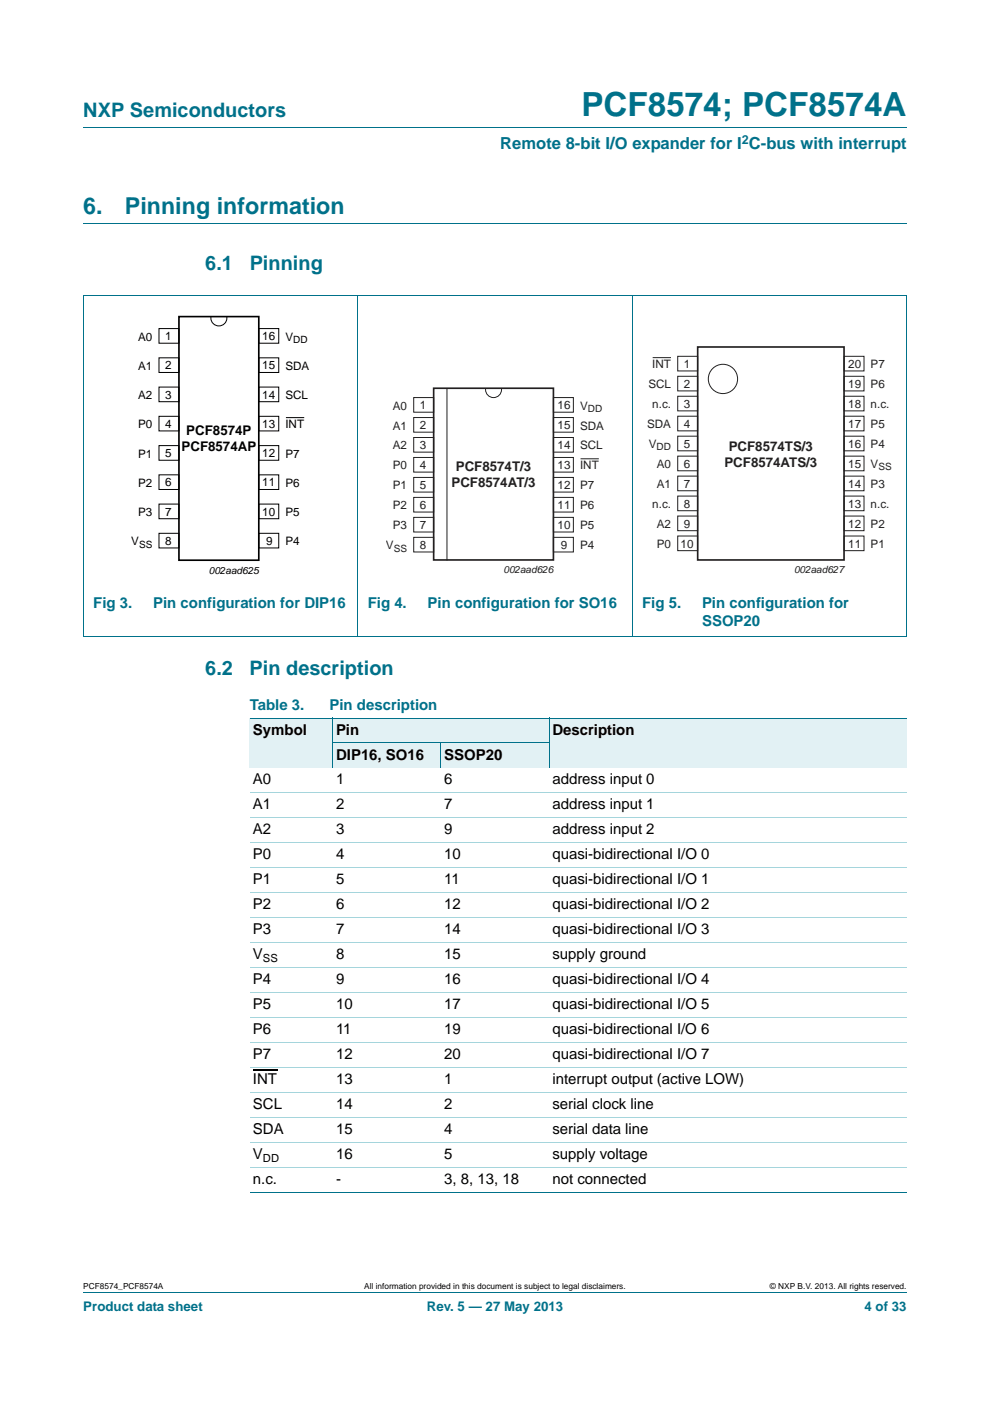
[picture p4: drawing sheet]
<svg xmlns="http://www.w3.org/2000/svg" width="210mm" height="297mm" viewBox="0 0 210 297" stroke-linecap="round" stroke-linejoin="round" font-family="sans-serif">
<defs><g id="words">
<text font-size="7" fill="#00718a" x="123.3" y="24.6">PCF8574; PCF8574A</text>
<g font-size="4.9" fill="#00718a">
<text x="17.7" y="45.4">6.</text>
<text x="26.5" y="45.4">Pinning information</text>
</g>
<g font-size="4.2" fill="#00718a">
<text x="17.7" y="24.9">NXP Semiconductors</text>
<text x="43.5" y="57.3">6.1</text>
<text x="53" y="57.3">Pinning</text>
<text x="43.5" y="143">6.2</text>
<text x="52.9" y="143">Pin description</text>
</g>
<text font-size="3.5" fill="#00718a" x="106.1" y="31.6">Remote 8-bit I/O expander for I C-bus with interrupt</text>
<g font-size="3.2" fill="#00718a">
<text x="19.8" y="128.9">Fig 3.</text>
<text x="32.5" y="128.9">Pin configuration for DIP16</text>
<text x="78" y="128.9">Fig 4.</text>
<text x="90.7" y="128.9">Pin configuration for SO16</text>
<text x="136.2" y="128.9">Fig 5.</text>
<text x="148.9" y="128.9">Pin configuration for</text>
<text x="148.9" y="132.8">SSOP20</text>
<text x="53" y="150.5">Table 3.</text>
<text x="69.9" y="150.5">Pin description</text>
</g>
<g font-size="3.2">
<text x="53.7" y="155.7">Symbol</text>
<text x="71.3" y="155.7">Pin</text>
<text x="117.2" y="155.7">Description</text>
<text x="71.3" y="161">DIP16, SO16</text>
<text x="94.2" y="161">SSOP20</text>
<text x="53.7" y="166.3">A0</text>
<text x="71.3" y="166.3">1</text>
<text x="94.2" y="166.3">6</text>
<text x="117.2" y="166.3">address input 0</text>
<text x="53.7" y="171.6">A1</text>
<text x="71.3" y="171.6">2</text>
<text x="94.2" y="171.6">7</text>
<text x="117.2" y="171.6">address input 1</text>
<text x="53.7" y="176.9">A2</text>
<text x="71.3" y="176.9">3</text>
<text x="94.2" y="176.9">9</text>
<text x="117.2" y="176.9">address input 2</text>
<text x="53.7" y="182.2">P0</text>
<text x="71.3" y="182.2">4</text>
<text x="94.2" y="182.2">10</text>
<text x="117.2" y="182.2">quasi-bidirectional I/O 0</text>
<text x="53.7" y="187.5">P1</text>
<text x="71.3" y="187.5">5</text>
<text x="94.2" y="187.5">11</text>
<text x="117.2" y="187.5">quasi-bidirectional I/O 1</text>
<text x="53.7" y="192.8">P2</text>
<text x="71.3" y="192.8">6</text>
<text x="94.2" y="192.8">12</text>
<text x="117.2" y="192.8">quasi-bidirectional I/O 2</text>
<text x="53.7" y="198.1">P3</text>
<text x="53.7" y="203.4">V</text>
<text x="71.3" y="198.1">7</text>
<text x="71.3" y="203.4">8</text>
<text x="94.2" y="198.1">14</text>
<text x="94.2" y="203.4">15</text>
<text x="117.2" y="198.1">quasi-bidirectional I/O 3</text>
<text x="117.2" y="203.4">supply ground</text>
<text x="53.7" y="208.7">P4</text>
<text x="71.3" y="208.7">9</text>
<text x="94.2" y="208.7">16</text>
<text x="117.2" y="208.7">quasi-bidirectional I/O 4</text>
<text x="53.7" y="214">P5</text>
<text x="71.3" y="214">10</text>
<text x="94.2" y="214">17</text>
<text x="117.2" y="214">quasi-bidirectional I/O 5</text>
<text x="53.7" y="219.2">P6</text>
<text x="71.3" y="219.2">11</text>
<text x="94.2" y="219.2">19</text>
<text x="117.2" y="219.2">quasi-bidirectional I/O 6</text>
<text x="53.7" y="224.5">P7</text>
<text x="71.3" y="224.5">12</text>
<text x="94.2" y="224.5">20</text>
<text x="117.2" y="224.5">quasi-bidirectional I/O 7</text>
<text x="53.7" y="229.8">INT</text>
<text x="71.3" y="229.8">13</text>
<text x="94.2" y="229.8">1</text>
<text x="117.2" y="229.8">interrupt output (active LOW)</text>
<text x="53.7" y="235.1">SCL</text>
<text x="71.3" y="235.1">14</text>
<text x="94.2" y="235.1">2</text>
<text x="117.2" y="235.1">serial clock line</text>
<text x="53.7" y="240.4">SDA</text>
<text x="53.7" y="245.7">V</text>
<text x="71.3" y="240.4">15</text>
<text x="71.3" y="245.7">16</text>
<text x="94.2" y="240.4">4</text>
<text x="94.2" y="245.7">5</text>
<text x="117.2" y="240.4">serial data line</text>
<text x="117.2" y="245.7">supply voltage</text>
<text x="53.7" y="251">n.c.</text>
<text x="71.3" y="251">-</text>
<text x="94.2" y="251">3, 8, 13, 18</text>
<text x="117.2" y="251">not connected</text>
</g>
<g font-size="2.8">
<text x="38.5" y="95.6">PCF8574AP</text>
<text x="39.5" y="92.2">PCF8574P</text>
</g>
<g font-size="2.8" fill="#231f20">
<text x="154.6" y="95.6">PCF8574TS/3</text>
<text x="96.7" y="99.8">PCF8574T/3</text>
<text x="153.6" y="99">PCF8574ATS/3</text>
<text x="95.8" y="103.2">PCF8574AT/3</text>
</g>
<g font-size="2.8" fill="#00718a">
<text x="17.7" y="277.9">Product data sheet</text>
<text x="90.5" y="277.9">Rev. 5 — 27 May 2013</text>
<text x="183.4" y="277.9">4 of 33</text>
</g>
<text font-size="2.6" fill="#00718a" x="157.3" y="30.5">2</text>
<g font-size="2.5">
<text x="29.3" y="72.2">A0</text>
<text x="35" y="72.1">1</text>
<text x="55.6" y="72.1">16</text>
<text x="60.5" y="72.2">V</text>
<text x="29.3" y="78.4">A1</text>
<text x="35" y="78.3">2</text>
<text x="55.6" y="78.3">15</text>
<text x="60.5" y="78.4">SDA</text>
<text x="29.3" y="84.6">A2</text>
<text x="35" y="84.5">3</text>
<text x="55.6" y="84.5">14</text>
<text x="60.5" y="84.6">SCL</text>
<text x="29.3" y="90.8">P0</text>
<text x="35" y="90.7">4</text>
<text x="55.6" y="90.7">13</text>
<text x="60.5" y="90.8">INT</text>
<text x="29.3" y="97">P1</text>
<text x="35" y="96.9">5</text>
<text x="55.6" y="96.9">12</text>
<text x="60.5" y="97">P7</text>
<text x="29.3" y="103.2">P2</text>
<text x="35" y="103.1">6</text>
<text x="55.6" y="103.1">11</text>
<text x="60.5" y="103.2">P6</text>
<text x="29.3" y="109.4">P3</text>
<text x="35" y="109.3">7</text>
<text x="55.6" y="109.3">10</text>
<text x="60.5" y="109.4">P5</text>
<text x="27.8" y="115.6">V</text>
<text x="35" y="115.5">8</text>
<text x="56.5" y="115.5">9</text>
<text x="60.5" y="115.6">P4</text>
</g>
<g font-size="2.5" fill="#231f20">
<text x="137.5" y="82.3">SCL</text>
<text x="138.4" y="78.1">INT</text>
<text x="145" y="78">1</text>
<text x="145" y="82.2">2</text>
<text x="179.9" y="78">20</text>
<text x="179.9" y="82.2">19</text>
<text x="184.7" y="78.1">P7</text>
<text x="184.7" y="82.3">P6</text>
<text x="83.3" y="86.8">A0</text>
<text x="89" y="86.8">1</text>
<text x="118.3" y="86.8">16</text>
<text x="123" y="86.8">V</text>
<text x="138.4" y="86.5">n.c.</text>
<text x="145" y="86.5">3</text>
<text x="179.9" y="86.5">18</text>
<text x="184.7" y="86.5">n.c.</text>
<text x="83.3" y="91.1">A1</text>
<text x="83.3" y="95.3">A2</text>
<text x="89" y="91">2</text>
<text x="89" y="95.2">3</text>
<text x="118.3" y="95.2">14</text>
<text x="118.3" y="91">15</text>
<text x="123" y="91.1">SDA</text>
<text x="123" y="95.3">SCL</text>
<text x="137.3" y="90.8">SDA</text>
<text x="137.6" y="95">V</text>
<text x="145" y="90.7">4</text>
<text x="145" y="94.9">5</text>
<text x="179.9" y="94.9">16</text>
<text x="179.9" y="90.7">17</text>
<text x="184.7" y="90.8">P5</text>
<text x="184.7" y="95">P4</text>
<text x="83.3" y="99.5">P0</text>
<text x="89" y="99.5">4</text>
<text x="118.3" y="99.5">13</text>
<text x="123" y="99.5">INT</text>
<text x="139.3" y="99.2">A0</text>
<text x="145" y="99.2">6</text>
<text x="179.9" y="99.2">15</text>
<text x="184.7" y="99.3">V</text>
<text x="83.3" y="103.8">P1</text>
<text x="83.3" y="108">P2</text>
<text x="89" y="103.7">5</text>
<text x="89" y="107.9">6</text>
<text x="118.3" y="103.7">12</text>
<text x="118.3" y="107.9">11</text>
<text x="123" y="103.8">P7</text>
<text x="123" y="108">P6</text>
<text x="138.4" y="107.7">n.c.</text>
<text x="139.3" y="103.5">A1</text>
<text x="145" y="103.4">7</text>
<text x="145" y="107.6">8</text>
<text x="179.9" y="103.4">14</text>
<text x="179.9" y="107.6">13</text>
<text x="184.7" y="103.5">P3</text>
<text x="184.7" y="107.7">n.c.</text>
<text x="83.3" y="112.2">P3</text>
<text x="89" y="112.2">7</text>
<text x="118.3" y="112.2">10</text>
<text x="123" y="112.2">P5</text>
<text x="139.3" y="111.9">A2</text>
<text x="145" y="111.9">9</text>
<text x="179.9" y="111.9">12</text>
<text x="184.7" y="111.9">P2</text>
<text x="81.9" y="116.5">V</text>
<text x="89" y="116.4">8</text>
<text x="119" y="116.4">9</text>
<text x="123" y="116.5">P4</text>
<text x="139.3" y="116.2">P0</text>
<text x="144.3" y="116.1">10</text>
<text x="179.9" y="116.1">11</text>
<text x="184.7" y="116.2">P1</text>
</g>
<g font-size="2.4">
<text x="55.8" y="203.9">SS</text>
<text x="55.8" y="246.3">DD</text>
</g>
<g font-size="2.1">
<text x="62.2" y="72.7">DD</text>
<text x="29.5" y="116.1">SS</text>
<text x="44.3" y="121.6">002aad625</text>
</g>
<g font-size="2.1" fill="#231f20">
<text x="124.7" y="87.3">DD</text>
<text x="139.3" y="95.5">DD</text>
<text x="186.3" y="99.7">SS</text>
<text x="83.5" y="117">SS</text>
<text x="106.8" y="121.5">002aad626</text>
<text x="168.4" y="121.5">002aad627</text>
</g>
<g font-size="1.8">
<text x="17.7" y="273.3">PCF8574_PCF8574A</text>
<text x="77.2" y="273.3">All information provided in this document is subject to legal disclaimers.</text>
<text x="163.3" y="273.3">© NXP B.V. 2013. All rights reserved.</text>
</g>
</g></defs>
<path d="M17.7 27h174.6M17.7 47.4h174.6M17.6 62.6h174.7M17.7 62.7v72.2M75.9 62.6v72.4M134.1 62.6v72.4M192.3 62.7v72.2M17.6 134.9h174.7M17.7 273.9h174.6" fill="none" stroke="#00718a" stroke-width=".21"/>
<g fill="none" stroke="#000" stroke-width=".21">
<path d="M33.7 69.7h4.3v3.1h-4.3zM33.7 75.9h4.3v3.1h-4.3zM44.7 67.1a1.71 1.71 0 0 0 1.7 2 1.71 1.71 0 0 0 1.7-2M54.9 69.7h4.2v3.1h-4.2zM54.9 75.9h4.2v3.1h-4.2zM33.7 82.1h4.3v3.1h-4.3zM33.7 88.3h4.3v3.1h-4.3zM33.7 94.5h4.3v3.1h-4.3zM54.9 94.5h4.2v3.1h-4.2zM54.9 82.1h4.2v3.1h-4.2zM54.9 88.3h4.2v3.1h-4.2zM60.6 88.5h3.9"/>
<path d="M33.7 100.7h4.3v3.1h-4.3zM33.7 106.9h4.3v3.1h-4.3zM33.7 113.1h4.3v3.1h-4.3zM54.9 106.9h4.2v3.1h-4.2zM54.9 113.1h4.2v3.1h-4.2zM54.9 100.7h4.2v3.1h-4.2z"/>
</g>
<path d="M38 67.1h16.9v51.7h-16.9z" fill="none" stroke="#000" stroke-width=".35"/>
<g fill="none" stroke="#231f20" stroke-width=".21">
<path d="M138.4 75.8h3.9M143.7 75.5h4.3v3.1h-4.3zM143.7 79.8h4.3v3.1h-4.3zM179 75.5h4.3v3.1h-4.3zM179 79.8h4.3v3.1h-4.3zM87.7 84.3h4.3v3.1h-4.3zM87.7 88.5h4.3v3.1h-4.3zM87.7 92.8h4.3v3.1h-4.3zM87.7 97h4.3v3.1h-4.3zM94.8 82.3v36.5M103 82.3a1.71 1.71 0 0 0 1.7 2 1.71 1.71 0 0 0 1.7-2M117.4 92.8h4.2v3.1h-4.2z"/>
<path d="M117.4 97h4.2v3.1h-4.2zM117.4 84.3h4.2v3.1h-4.2zM117.4 88.5h4.2v3.1h-4.2zM123.1 97.3h3.9M143.7 84h4.3v3.1h-4.3zM143.7 88.2h4.3v3.1h-4.3zM143.7 92.5h4.3v3.1h-4.3zM143.7 96.7h4.3v3.1h-4.3zM179 92.5h4.3v3.1h-4.3zM179 96.7h4.3v3.1h-4.3zM179 84h4.3v3.1h-4.3zM179 88.2h4.3v3.1h-4.3z"/>
<path d="M87.7 101.2h4.3v3.1h-4.3zM87.7 105.5h4.3v3.1h-4.3zM87.7 109.7h4.3v3.1h-4.3zM87.7 113.9h4.3v3.1h-4.3zM117.4 109.7h4.2v3.1h-4.2zM117.4 113.9h4.2v3.1h-4.2zM117.4 101.2h4.2v3.1h-4.2zM117.4 105.5h4.2v3.1h-4.2zM143.7 100.9h4.3v3.1h-4.3zM143.7 105.2h4.3v3.1h-4.3zM143.7 109.4h4.3v3.1h-4.3zM143.7 113.6h4.3v3.2h-4.3z"/>
<path d="M179 109.4h4.3v3.1h-4.3zM179 113.6h4.3v3.2h-4.3zM179 100.9h4.3v3.1h-4.3zM179 105.2h4.3v3.1h-4.3z"/>
<circle cx="153.3" cy="80.3" r="3.1"/>
</g>
<path d="M148 73.6h31v45.1h-31zM92 82.3h25.4v36.4h-25.4z" fill="none" stroke="#231f20" stroke-width=".35"/>
<g fill="#e2f1f4">
<path d="M53 152.2h17.6v10.6h-17.6z"/>
<path d="M70.6 152.2h45.9v5.3h-45.9z"/>
<path d="M116.5 152.2h75.8v10.6h-75.8z"/>
<path d="M70.6 157.5h22.9v5.3h-22.9z"/>
<path d="M93.5 157.5h23v5.3h-23z"/>
</g>
<path d="M53.7 226.8h5.1" fill="none" stroke="#000" stroke-width=".23"/>
<path d="M53 152.2h139.3M70.5 157.5h46M70.6 152.2v10.6M93.5 157.5v5.3M116.5 152.2v10.6M53 252.8h139.3" fill="none" stroke="#00718a" stroke-width=".21"/>
<g fill="none" stroke="#a5d5dc" stroke-width=".21">
<path d="M53 168.1h139.3M53 173.4h139.3M53 178.7h139.3M53 184h139.3M53 189.3h139.3M53 194.6h139.3M53 199.9h139.3M53 205.1h139.3M53 210.4h139.3M53 215.7h139.3M53 221h139.3M53 226.3h139.3"/>
<path d="M53 231.6h139.3M53 236.9h139.3M53 242.2h139.3M53 247.5h139.3"/>
</g>
<use href="#words"/>
</svg>
